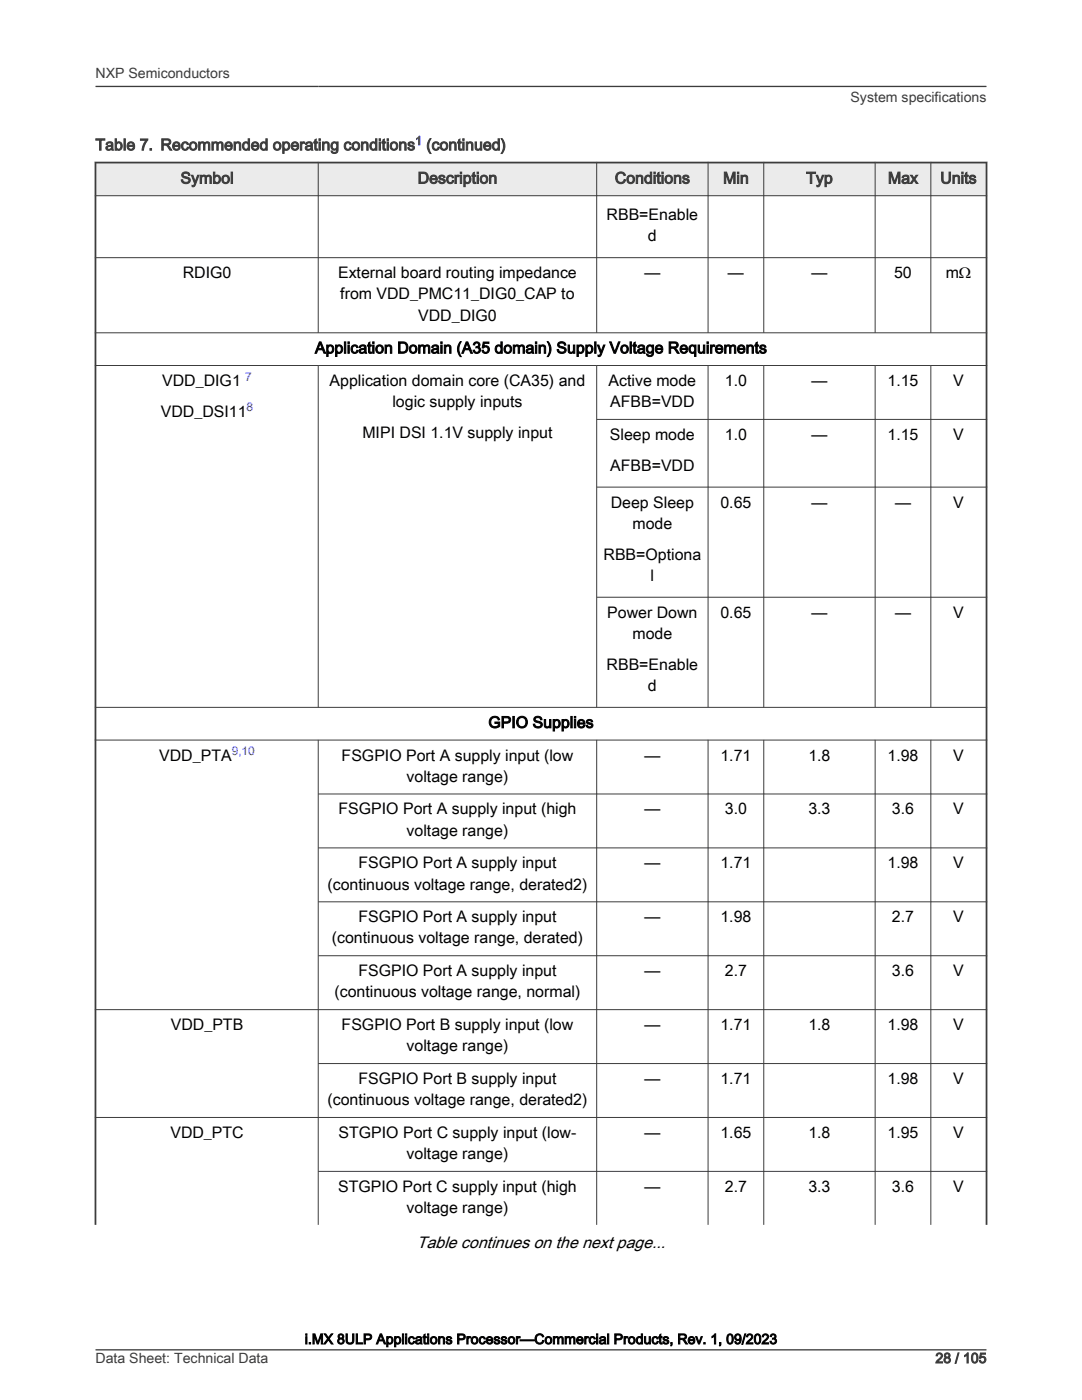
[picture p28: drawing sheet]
<svg xmlns="http://www.w3.org/2000/svg" width="216mm" height="279mm" viewBox="0 0 216 279" stroke-linecap="round" stroke-linejoin="round" font-family="sans-serif">
<defs><g id="words">
<text font-size="3.3" x="83.2" y="249.1">Table continues on the next page...</text>
<g font-size="3.2" fill="#3c3c3c">
<text x="19" y="30">Table 7. Recommended operating conditions (continued)</text>
<text x="36" y="36.6">Symbol</text>
<text x="83.3" y="36.6">Description</text>
<text x="122.7" y="36.6">Conditions</text>
<text x="144.3" y="36.6">Min</text>
<text x="160.9" y="36.6">Typ</text>
<text x="177.2" y="36.6">Max</text>
<text x="187.6" y="36.6">Units</text>
</g>
<g font-size="3.2">
<text x="121" y="43.9">RBB=Enable</text>
<text x="129.3" y="48.1">d</text>
<text x="36.5" y="55.5">RDIG0</text>
<text x="67.5" y="55.5">External board routing impedance</text>
<text x="67.9" y="59.7">from VDD_PMC11_DIG0_CAP to</text>
<text x="128.6" y="55.5">—</text>
<text x="145.3" y="55.5">—</text>
<text x="161.9" y="55.5">—</text>
<text x="178.4" y="55.5">50</text>
<text x="188.7" y="55.5">mΩ</text>
<text x="83.4" y="64">VDD_DIG0</text>
<text x="62.9" y="70.5">Application Domain (A35 domain) Supply Voltage Requirements</text>
<text x="32.4" y="77">VDD_DIG1</text>
<text x="65.8" y="77">Application domain core (CA35) and</text>
<text x="121.4" y="77">Active mode</text>
<text x="144.6" y="77">1.0</text>
<text x="161.9" y="77">—</text>
<text x="177.1" y="77">1.15</text>
<text x="190.2" y="77">V</text>
<text x="32.1" y="83.2">VDD_DSI11</text>
<text x="78.3" y="81.3">logic supply inputs</text>
<text x="121.8" y="81.3">AFBB=VDD</text>
<text x="72.3" y="87.4">MIPI DSI 1.1V supply input</text>
<text x="121.7" y="87.8">Sleep mode</text>
<text x="144.6" y="87.8">1.0</text>
<text x="161.9" y="87.8">—</text>
<text x="177.1" y="87.8">1.15</text>
<text x="190.2" y="87.8">V</text>
<text x="121.8" y="93.9">AFBB=VDD</text>
<text x="121.9" y="101.3">Deep Sleep</text>
<text x="143.8" y="101.3">0.65</text>
<text x="161.9" y="101.3">—</text>
<text x="178.6" y="101.3">—</text>
<text x="190.2" y="101.3">V</text>
<text x="126.2" y="105.5">mode</text>
<text x="120.4" y="111.7">RBB=Optiona</text>
<text x="129.8" y="115.9">l</text>
<text x="121.2" y="123.3">Power Down</text>
<text x="143.8" y="123.3">0.65</text>
<text x="161.9" y="123.3">—</text>
<text x="178.6" y="123.3">—</text>
<text x="190.2" y="123.3">V</text>
<text x="126.2" y="127.5">mode</text>
<text x="121" y="133.7">RBB=Enable</text>
<text x="129.3" y="137.9">d</text>
<text x="97.4" y="145.3">GPIO Supplies</text>
<text x="31.8" y="151.8">VDD_PTA</text>
<text x="68.2" y="151.8">FSGPIO Port A supply input (low</text>
<text x="128.6" y="151.8">—</text>
<text x="143.8" y="151.8">1.71</text>
<text x="161.3" y="151.8">1.8</text>
<text x="177.1" y="151.8">1.98</text>
<text x="190.2" y="151.8">V</text>
<text x="81.1" y="156">voltage range)</text>
<text x="67.5" y="162.5">FSGPIO Port A supply input (high</text>
<text x="81.1" y="166.8">voltage range)</text>
<text x="128.6" y="162.5">—</text>
<text x="144.6" y="162.5">3.0</text>
<text x="161.3" y="162.5">3.3</text>
<text x="178" y="162.5">3.6</text>
<text x="190.2" y="162.5">V</text>
<text x="71.5" y="173.3">FSGPIO Port A supply input</text>
<text x="128.6" y="173.3">—</text>
<text x="143.8" y="173.3">1.71</text>
<text x="177.1" y="173.3">1.98</text>
<text x="190.2" y="173.3">V</text>
<text x="65.3" y="177.5">(continuous voltage range, derated2)</text>
<text x="71.5" y="184.1">FSGPIO Port A supply input</text>
<text x="128.6" y="184.1">—</text>
<text x="143.8" y="184.1">1.98</text>
<text x="178" y="184.1">2.7</text>
<text x="190.2" y="184.1">V</text>
<text x="66.2" y="188.3">(continuous voltage range, derated)</text>
<text x="71.5" y="194.8">FSGPIO Port A supply input</text>
<text x="128.6" y="194.8">—</text>
<text x="144.6" y="194.8">2.7</text>
<text x="178" y="194.8">3.6</text>
<text x="190.2" y="194.8">V</text>
<text x="66.8" y="199.1">(continuous voltage range, normal)</text>
<text x="34.1" y="205.6">VDD_PTB</text>
<text x="68.2" y="205.6">FSGPIO Port B supply input (low</text>
<text x="81.1" y="209.8">voltage range)</text>
<text x="128.6" y="205.6">—</text>
<text x="143.8" y="205.6">1.71</text>
<text x="161.3" y="205.6">1.8</text>
<text x="177.1" y="205.6">1.98</text>
<text x="190.2" y="205.6">V</text>
<text x="65.3" y="220.6">(continuous voltage range, derated2)</text>
<text x="71.5" y="216.3">FSGPIO Port B supply input</text>
<text x="128.6" y="216.3">—</text>
<text x="143.8" y="216.3">1.71</text>
<text x="177.1" y="216.3">1.98</text>
<text x="190.2" y="216.3">V</text>
<text x="34" y="227.1">VDD_PTC</text>
<text x="67.6" y="227.1">STGPIO Port C supply input (low-</text>
<text x="128.6" y="227.1">—</text>
<text x="143.8" y="227.1">1.65</text>
<text x="161.3" y="227.1">1.8</text>
<text x="177.1" y="227.1">1.95</text>
<text x="190.2" y="227.1">V</text>
<text x="81.1" y="231.3">voltage range)</text>
<text x="67.5" y="237.9">STGPIO Port C supply input (high</text>
<text x="128.6" y="237.9">—</text>
<text x="144.6" y="237.9">2.7</text>
<text x="161.3" y="237.9">3.3</text>
<text x="178" y="237.9">3.6</text>
<text x="190.2" y="237.9">V</text>
<text x="81.1" y="242.1">voltage range)</text>
</g>
<g font-size="2.8" fill="#3c3c3c">
<text x="19" y="15.6">NXP Semiconductors</text>
<text x="169.7" y="20.4">System specifications</text>
<text x="19" y="272">Data Sheet: Technical Data</text>
<text x="186.7" y="272">28 / 105</text>
</g>
<text font-size="2.8" x="60.8" y="268.2">i.MX 8ULP Applications Processor—Commercial Products, Rev. 1, 09/2023</text>
<g font-size="2.4" fill="#00f">
<text x="82.9" y="28.9">1</text>
<text x="48.9" y="76">7</text>
<text x="49.2" y="82.1">8</text>
<text x="46.2" y="150.7">9,10</text>
</g>
</g></defs>
<path d="M19 32.4h177.8v6.7h-177.8z" fill-rule="evenodd" fill="#ebebeb"/>
<path d="M18.9 32.4h178.1M19 32.3v212.1M196.8 32.3v212.1" fill="none" stroke="#3c3c3c" stroke-width=".35"/>
<g fill="none" stroke="#3c3c3c" stroke-width=".2">
<path d="M18.9 39.1h178.1M63.5 32.3v34.1M119.1 32.3v34.1M141.3 32.3v34.1M152.4 32.3v34.1M174.6 32.3v34.1M185.7 32.3v34.1M18.9 51.4h178.1M18.9 66.4h178.1M18.9 72.9h178.1M63.5 72.9v68.3M119.1 72.9v68.3"/>
<path d="M141.3 72.9v68.3M152.4 72.9v68.3M174.6 72.9v68.3M185.7 72.9v68.3M119.1 83.7h77.9M119.1 97.2h77.9M119.1 119.2h77.9M18.9 141.2h178.1M18.9 147.7h178.1M63.5 147.6v96.8M63.5 158.5h133.5M119.1 147.6v96.8"/>
<path d="M141.3 147.6v96.8M152.4 147.6v96.8M174.6 147.6v96.8M185.7 147.6v96.8M63.5 169.2h133.5M63.5 180h133.5M63.5 190.7h133.5M18.9 201.5h178.1M63.5 212.3h133.5M18.9 223h178.1M63.5 233.8h133.5"/>
</g>
<path d="M19 17.3h177.8M19 269.4h177.8" fill="none" stroke="#3c3c3c" stroke-width=".26"/>
<use href="#words"/>
</svg>
